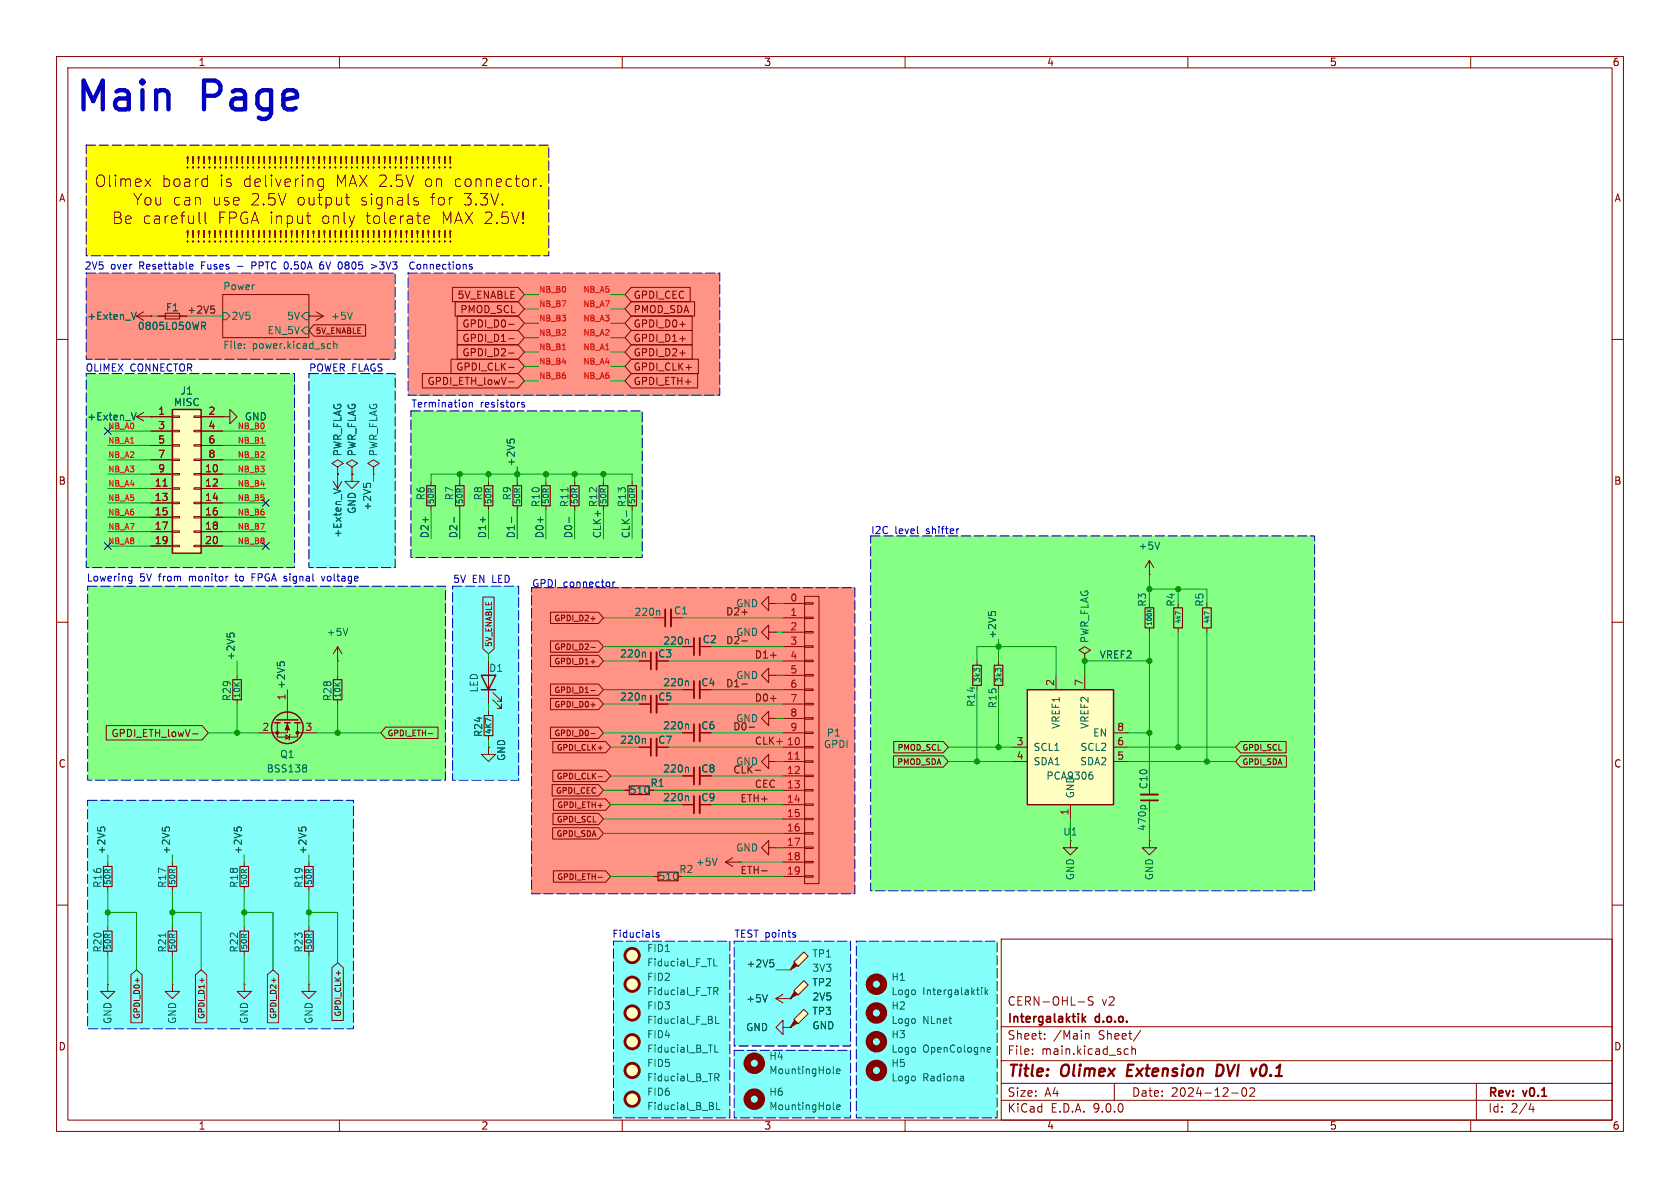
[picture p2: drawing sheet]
<svg xmlns="http://www.w3.org/2000/svg" width="297mm" height="210mm" viewBox="0 0 297 210" stroke-linecap="round" stroke-linejoin="round" font-family="sans-serif">
<defs><g id="words">
<g font-size="7.1" fill="#0000c2">
<text x="12.9" y="20.7">Main</text>
<text x="35.5" y="20.7">Page</text>
</g>
<g font-size="2.8" fill="#840000">
<text x="16.7" y="33.3">Olimex</text>
<text x="28.5" y="33.3">board</text>
<text x="32.7" y="30">!!!!!!!!!!!!!!!!!!!!!!!!!!!!!!!!!!!!!!!!!!!!!!!!!</text>
<text x="38.8" y="33.3">is</text>
<text x="43" y="33.3">delivering</text>
<text x="59.4" y="33.3">MAX 2.5V</text>
<text x="75.1" y="33.3">on</text>
<text x="80.4" y="33.3">connector.</text>
<text x="19.8" y="39.8">Be carefull</text>
<text x="23.5" y="36.6">You</text>
<text x="30.5" y="36.6">can</text>
<text x="37.5" y="36.6">use</text>
<text x="38.5" y="39.8">FPGA input</text>
<text x="44.3" y="36.6">2.5V</text>
<text x="52.5" y="36.6">output</text>
<text x="56.9" y="39.8">only</text>
<text x="63.8" y="36.6">signals</text>
<text x="64.7" y="39.8">tolerate</text>
<text x="76.2" y="36.6">for</text>
<text x="78.1" y="39.8">MAX 2.5V!</text>
<text x="82.1" y="36.6">3.3V.</text>
<text x="32.7" y="43.1">!!!!!!!!!!!!!!!!!!!!!!!!!!!!!!!!!!!!!!!!!!!!!!!!!</text>
<text x="178" y="190.9">Title:</text>
<text x="187.7" y="190.9">Olimex</text>
<text x="200.1" y="190.9">Extension</text>
<text x="216.7" y="190.9">DVI</text>
<text x="223.7" y="190.9">v0.1</text>
</g>
<g font-size="2.1" fill="#840000">
<text x="178" y="178">CERN-OHL-S</text>
<text x="194.7" y="178">v2</text>
<text x="178" y="184">Sheet:</text>
<text x="178" y="181.2">Intergalaktik</text>
<text x="186.2" y="184">/Main</text>
<text x="193.7" y="181.2">d.o.o.</text>
<text x="194.2" y="184">Sheet/</text>
<text x="178" y="186.7">File:</text>
<text x="184.1" y="186.7">main.kicad_sch</text>
<text x="178" y="196.9">KiCad</text>
<text x="178" y="194.1">Size:</text>
<text x="184.7" y="194.1">A4</text>
<text x="185.7" y="196.9">E.D.A.</text>
<text x="193.3" y="196.9">9.0.0</text>
<text x="200" y="194.1">Date:</text>
<text x="207" y="194.1">2024-12-02</text>
<text x="263" y="194.3">Rev:</text>
<text x="263" y="196.9">Id:</text>
<text x="267.1" y="196.9">2/4</text>
<text x="269.4" y="194.3">v0.1</text>
</g>
<g font-size="1.8" fill="#840000">
<text x="35" y="11.9">1</text>
<text x="85" y="11.9">2</text>
<text x="135" y="11.9">3</text>
<text x="185" y="11.9">4</text>
<text x="235" y="11.9">5</text>
<text x="285" y="11.9">6</text>
<text x="10.3" y="35.9">A</text>
<text x="285.3" y="35.9">A</text>
<text x="80.8" y="53">5V_ENABLE</text>
<text x="111.9" y="53">GPDI_CEC</text>
<text x="81.3" y="55.6">PMOD_SCL</text>
<text x="81.6" y="58.1">GPDI_D0-</text>
<text x="111.9" y="58.1">GPDI_D0+</text>
<text x="111.9" y="55.6">PMOD_SDA</text>
<text x="80.6" y="65.7">GPDI_CLK-</text>
<text x="81.6" y="60.6">GPDI_D1-</text>
<text x="81.6" y="63.2">GPDI_D2-</text>
<text x="111.9" y="60.6">GPDI_D1+</text>
<text x="111.9" y="63.2">GPDI_D2+</text>
<text x="111.9" y="65.7">GPDI_CLK+</text>
<text x="75.5" y="68.3">GPDI_ETH_lowV-</text>
<text x="111.9" y="68.3">GPDI_ETH+</text>
<text x="10.3" y="85.9">B</text>
<text x="285.3" y="85.9">B</text>
<text x="124.1" y="113.9">C2</text>
<text x="116.3" y="116.4">C3</text>
<text x="116.3" y="124.1">C5</text>
<text x="123.9" y="121.5">C4</text>
<text x="19.6" y="130.5">GPDI_ETH_lowV-</text>
<text x="116.3" y="131.7">C7</text>
<text x="123.9" y="129.1">C6</text>
<text x="10.3" y="135.9">C</text>
<text x="123.9" y="136.8">C8</text>
<text x="285.3" y="135.9">C</text>
<text x="114.9" y="139.3">R1</text>
<text x="123.9" y="141.8">C9</text>
<text x="10.3" y="185.9">D</text>
<text x="285.3" y="185.9">D</text>
<text x="35" y="199.9">1</text>
<text x="85" y="199.9">2</text>
<text x="135" y="199.9">3</text>
<text x="185" y="199.9">4</text>
<text x="235" y="199.9">5</text>
<text x="285" y="199.9">6</text>
</g>
<g font-size="1.8" fill="#0000c2">
<text x="14.9" y="47.9">2V5</text>
<text x="19.5" y="47.9">over</text>
<text x="24.7" y="47.9">Resettable</text>
<text x="35.9" y="47.9">Fuses</text>
<text x="42.4" y="47.9">-</text>
<text x="45.2" y="47.9">PPTC 0.50A</text>
<text x="57.6" y="47.9">6V</text>
<text x="61.1" y="47.9">0805</text>
<text x="67.1" y="47.9">&gt;3V3 Connections</text>
<text x="15" y="65.9">OLIMEX</text>
<text x="23" y="65.9">CONNECTOR</text>
<text x="54.6" y="65.9">POWER FLAGS</text>
<text x="72.6" y="72.1">Termination</text>
<text x="84.9" y="72.1">resistors</text>
<text x="153.9" y="94.5">I2C</text>
<text x="158.2" y="94.5">level</text>
<text x="163.8" y="94.5">shifter</text>
<text x="15.2" y="102.9">Lowering</text>
<text x="24.7" y="102.9">5V</text>
<text x="28.2" y="102.9">from</text>
<text x="33.7" y="102.9">monitor</text>
<text x="42.1" y="102.9">to</text>
<text x="45.2" y="102.9">FPGA signal</text>
<text x="58" y="102.9">voltage</text>
<text x="80" y="103.1">5V</text>
<text x="83.5" y="103.1">EN LED</text>
<text x="94" y="103.9">GPDI</text>
<text x="99.6" y="103.9">connector</text>
<text x="108.2" y="166">Fiducials</text>
<text x="129.7" y="166">TEST points</text>
</g>
<g font-size="1.8" fill="#006464">
<text x="39.4" y="51.4">Power</text>
<text x="15.3" y="56.7">+Exten_V</text>
<text x="24.3" y="58.5">0805L050WR</text>
<text x="29.2" y="55.2">F1</text>
<text x="40.8" y="56.7">2V5</text>
<text x="47.2" y="59.3">EN_5V</text>
<text x="50.6" y="56.7">5V</text>
<text x="58.4" y="56.7">+5V</text>
<text x="39.4" y="62">File:</text>
<text x="44.6" y="62">power.kicad_sch</text>
<text x="30.7" y="72">MISC</text>
<text x="31.8" y="70">J1</text>
<text x="15.3" y="74.5">+Exten_V</text>
<text x="43.2" y="74.5">GND</text>
<text x="60.6" y="80.8" transform="rotate(-90 60.6 80.8)">PWR_FLAG</text>
<text x="63.1" y="80.8" transform="rotate(-90 63.1 80.8)">PWR_FLAG</text>
<text x="66.9" y="80.8" transform="rotate(-90 66.9 80.8)">PWR_FLAG</text>
<text x="75.3" y="88.5" transform="rotate(-90 75.3 88.5)">R6</text>
<text x="80.4" y="88.5" transform="rotate(-90 80.4 88.5)">R7</text>
<text x="85.4" y="88.5" transform="rotate(-90 85.4 88.5)">R8</text>
<text x="90.5" y="88.5" transform="rotate(-90 90.5 88.5)">R9</text>
<text x="95.6" y="89.8" transform="rotate(-90 95.6 89.8)">R10</text>
<text x="100.7" y="89.8" transform="rotate(-90 100.7 89.8)">R11</text>
<text x="105.8" y="89.8" transform="rotate(-90 105.8 89.8)">R12</text>
<text x="110.8" y="89.8" transform="rotate(-90 110.8 89.8)">R13</text>
<text x="60.6" y="95.2" transform="rotate(-90 60.6 95.2)">+Exten_V</text>
<text x="63.1" y="90.9" transform="rotate(-90 63.1 90.9)">GND</text>
<text x="201.2" y="97.4">+5V</text>
<text x="130" y="107.5">GND</text>
<text x="202.8" y="107.3" transform="rotate(-90 202.8 107.3)">R3</text>
<text x="207.9" y="107.3" transform="rotate(-90 207.9 107.3)">R4</text>
<text x="213" y="107.3" transform="rotate(-90 213 107.3)">R5</text>
<text x="57.7" y="112.6">+5V</text>
<text x="112.1" y="109.1">220n</text>
<text x="119.1" y="108.8">C1</text>
<text x="130" y="112.6">GND</text>
<text x="192.6" y="113.8" transform="rotate(-90 192.6 113.8)">PWR_FLAG</text>
<text x="86.4" y="119">D1</text>
<text x="109.5" y="116.4">220n</text>
<text x="117.1" y="114.1">220n</text>
<text x="41" y="124" transform="rotate(-90 41 124)">R29</text>
<text x="58.8" y="124" transform="rotate(-90 58.8 124)">R28</text>
<text x="84.7" y="122.5" transform="rotate(-90 84.7 122.5)">LED</text>
<text x="109.5" y="124.1">220n</text>
<text x="117.1" y="121.5">220n</text>
<text x="130" y="120.2">GND</text>
<text x="172.6" y="125.1" transform="rotate(-90 172.6 125.1)">R14</text>
<text x="176.4" y="125.3" transform="rotate(-90 176.4 125.3)">R15</text>
<text x="85.4" y="130.4" transform="rotate(-90 85.4 130.4)">R24</text>
<text x="109.5" y="131.7">220n</text>
<text x="117.1" y="129.1">220n</text>
<text x="130" y="127.9">GND</text>
<text x="146.1" y="130.4">P1</text>
<text x="187.6" y="128.9" transform="rotate(-90 187.6 128.9)">VREF1</text>
<text x="192.6" y="128.9" transform="rotate(-90 192.6 128.9)">VREF2</text>
<text x="193.2" y="130.4">EN</text>
<text x="47" y="136.8">BSS138</text>
<text x="49.4" y="134.2">Q1</text>
<text x="89.5" y="134.6" transform="rotate(-90 89.5 134.6)">GND</text>
<text x="117.1" y="136.8">220n</text>
<text x="145.6" y="132.4">GPDI</text>
<text x="182.6" y="132.9">SCL1</text>
<text x="182.6" y="135.5">SDA1</text>
<text x="190.9" y="135.5">SDA2</text>
<text x="190.9" y="132.9">SCL2</text>
<text x="111.2" y="140.6">510</text>
<text x="117.1" y="141.8">220n</text>
<text x="184.9" y="138">PCA9306</text>
<text x="190.1" y="141.2" transform="rotate(-90 190.1 141.2)">GND</text>
<text x="203" y="139.6" transform="rotate(-90 203 139.6)">C10</text>
<text x="187.9" y="147.9">U1</text>
<text x="202.8" y="147" transform="rotate(-90 202.8 147)">470p</text>
<text x="116.3" y="155.8">510</text>
<text x="120" y="154.5">R2</text>
<text x="122.9" y="153.3">+5V</text>
<text x="130" y="150.7">GND</text>
<text x="190.1" y="155.7" transform="rotate(-90 190.1 155.7)">GND</text>
<text x="204.1" y="155.7" transform="rotate(-90 204.1 155.7)">GND</text>
<text x="18.1" y="157.1" transform="rotate(-90 18.1 157.1)">R16</text>
<text x="29.6" y="157.1" transform="rotate(-90 29.6 157.1)">R17</text>
<text x="42.3" y="157.1" transform="rotate(-90 42.3 157.1)">R18</text>
<text x="53.7" y="157.1" transform="rotate(-90 53.7 157.1)">R19</text>
<text x="18.1" y="168.5" transform="rotate(-90 18.1 168.5)">R20</text>
<text x="29.6" y="168.5" transform="rotate(-90 29.6 168.5)">R21</text>
<text x="42.3" y="168.5" transform="rotate(-90 42.3 168.5)">R22</text>
<text x="53.7" y="168.5" transform="rotate(-90 53.7 168.5)">R23</text>
<text x="114.3" y="173.6">FID2</text>
<text x="114.3" y="168.5">FID1</text>
<text x="114.3" y="171">Fiducial_F_TL</text>
<text x="143.5" y="169.5">TP1</text>
<text x="143.5" y="172">3V3</text>
<text x="157.5" y="173.6">H1</text>
<text x="114.3" y="178.7">FID3</text>
<text x="114.3" y="176.1">Fiducial_F_TR</text>
<text x="131.8" y="177.4">+5V</text>
<text x="143.5" y="174.5">TP2</text>
<text x="143.5" y="179.6">TP3</text>
<text x="143.5" y="177.1">2V5</text>
<text x="157.5" y="176.1">Logo</text>
<text x="157.5" y="178.7">H2</text>
<text x="163.1" y="176.1">Intergalaktik</text>
<text x="19.9" y="181.1" transform="rotate(-90 19.9 181.1)">GND</text>
<text x="31.3" y="181.1" transform="rotate(-90 31.3 181.1)">GND</text>
<text x="44" y="181.1" transform="rotate(-90 44 181.1)">GND</text>
<text x="55.5" y="181.1" transform="rotate(-90 55.5 181.1)">GND</text>
<text x="114.3" y="181.2">Fiducial_F_BL</text>
<text x="114.3" y="183.7">FID4</text>
<text x="131.8" y="182.5">GND</text>
<text x="143.5" y="182.2">GND</text>
<text x="157.5" y="181.2">Logo</text>
<text x="157.5" y="183.7">H3</text>
<text x="163.1" y="181.2">NLnet</text>
<text x="114.3" y="188.8">FID5</text>
<text x="114.3" y="186.3">Fiducial_B_TL</text>
<text x="114.3" y="191.4">Fiducial_B_TR</text>
<text x="135.9" y="187.6">H4</text>
<text x="135.9" y="190.1">MountingHole</text>
<text x="157.5" y="191.4">Logo</text>
<text x="157.5" y="188.8">H5</text>
<text x="157.5" y="186.3">Logo</text>
<text x="163.1" y="191.4">Radiona</text>
<text x="163.1" y="186.3">OpenCologne</text>
<text x="114.3" y="193.9">FID6</text>
<text x="114.3" y="196.4">Fiducial_B_BL</text>
<text x="135.9" y="193.9">H6</text>
<text x="135.9" y="196.4">MountingHole</text>
</g>
<g font-size="1.8" fill="#0f0f0f">
<text x="33" y="55.5">+2V5</text>
<text x="91.1" y="82.6" transform="rotate(-90 91.1 82.6)">+2V5</text>
<text x="65.7" y="90.4" transform="rotate(-90 65.7 90.4)">+2V5</text>
<text x="75.9" y="95.3" transform="rotate(-90 75.9 95.3)">D2+</text>
<text x="80.9" y="95.3" transform="rotate(-90 80.9 95.3)">D2-</text>
<text x="86" y="95.3" transform="rotate(-90 86 95.3)">D1+</text>
<text x="91.1" y="95.3" transform="rotate(-90 91.1 95.3)">D1-</text>
<text x="96.2" y="95.3" transform="rotate(-90 96.2 95.3)">D0+</text>
<text x="101.3" y="95.3" transform="rotate(-90 101.3 95.3)">D0-</text>
<text x="106.3" y="95.3" transform="rotate(-90 106.3 95.3)">CLK+</text>
<text x="111.4" y="95.3" transform="rotate(-90 111.4 95.3)">CLK-</text>
<text x="128.3" y="114">D2-</text>
<text x="128.3" y="108.9">D2+</text>
<text x="176.2" y="113" transform="rotate(-90 176.2 113)">+2V5</text>
<text x="41.6" y="116.8" transform="rotate(-90 41.6 116.8)">+2V5</text>
<text x="133.3" y="116.5">D1+</text>
<text x="194.3" y="116.5">VREF2</text>
<text x="50.5" y="123.9" transform="rotate(-90 50.5 123.9)">1 +2V5</text>
<text x="128.3" y="121.6">D1-</text>
<text x="133.3" y="124.1">D0+</text>
<text x="129.5" y="129.2">D0-</text>
<text x="133.3" y="131.7">CLK+ 10</text>
<text x="129.5" y="136.8">CLK-</text>
<text x="130" y="135.5">GND</text>
<text x="130.8" y="141.9">ETH+</text>
<text x="133.3" y="139.4">CEC</text>
<text x="18.7" y="151.1" transform="rotate(-90 18.7 151.1)">+2V5</text>
<text x="30.1" y="151.1" transform="rotate(-90 30.1 151.1)">+2V5</text>
<text x="42.8" y="151.1" transform="rotate(-90 42.8 151.1)">+2V5</text>
<text x="54.3" y="151.1" transform="rotate(-90 54.3 151.1)">+2V5</text>
<text x="130.8" y="154.6">ETH-</text>
<text x="131.9" y="171.1">+2V5</text>
</g>
<g font-size="1.8" fill="#a90000">
<text x="27.9" y="73.4">1</text>
<text x="27.9" y="75.9">3</text>
<text x="36.8" y="73.4">2</text>
<text x="36.8" y="75.9">4</text>
<text x="27.9" y="78.5">5</text>
<text x="27.9" y="81">7</text>
<text x="27.9" y="83.6">9</text>
<text x="36.2" y="83.6">10</text>
<text x="36.8" y="78.5">6</text>
<text x="36.8" y="81">8</text>
<text x="27.3" y="86.1">11</text>
<text x="27.3" y="88.6">13</text>
<text x="36.2" y="86.1">12</text>
<text x="36.2" y="88.6">14</text>
<text x="27.3" y="91.2">15</text>
<text x="27.3" y="93.7">17</text>
<text x="36.2" y="91.2">16</text>
<text x="36.2" y="93.7">18</text>
<text x="27.3" y="96.3">19</text>
<text x="36.2" y="96.3">20</text>
<text x="139.6" y="106.4">0</text>
<text x="139.6" y="109">1</text>
<text x="139.6" y="111.5">2</text>
<text x="139.6" y="114">3</text>
<text x="139.6" y="116.6">4</text>
<text x="139.6" y="119.1">5</text>
<text x="139.6" y="121.7">6</text>
<text x="139.6" y="124.2">7</text>
<text x="186.4" y="121.4" transform="rotate(-90 186.4 121.4)">2</text>
<text x="191.5" y="121.4" transform="rotate(-90 191.5 121.4)">7</text>
<text x="46.3" y="129.3">2</text>
<text x="53.9" y="129.3">3</text>
<text x="139.6" y="126.7">8</text>
<text x="139.6" y="129.3">9</text>
<text x="179.6" y="131.8">3</text>
<text x="197.4" y="129.3">8</text>
<text x="197.4" y="131.8">6</text>
<text x="139" y="134.4">11</text>
<text x="139" y="136.9">12</text>
<text x="179.6" y="134.4">4</text>
<text x="197.4" y="134.4">5</text>
<text x="139" y="139.4">13</text>
<text x="139" y="142">14</text>
<text x="139" y="144.5">15</text>
<text x="139" y="147.1">16</text>
<text x="139" y="149.6">17</text>
<text x="189" y="144.2" transform="rotate(-90 189 144.2)">1</text>
<text x="139" y="152.1">18</text>
<text x="139" y="154.7">19</text>
</g>
<g font-size="1.4" fill="#ff0600">
<text x="95.2" y="51.8">NB_B0</text>
<text x="103" y="51.8">NB_A5</text>
<text x="95.2" y="54.3">NB_B7</text>
<text x="95.2" y="56.9">NB_B3</text>
<text x="95.2" y="59.4">NB_B2</text>
<text x="103" y="59.4">NB_A2</text>
<text x="103" y="54.3">NB_A7</text>
<text x="103" y="56.9">NB_A3</text>
<text x="95.2" y="64.5">NB_B4</text>
<text x="95.2" y="62">NB_B1</text>
<text x="103" y="64.5">NB_A4</text>
<text x="103" y="62">NB_A1</text>
<text x="95.2" y="67">NB_B6</text>
<text x="103" y="67">NB_A6</text>
<text x="19" y="75.9">NB_A0</text>
<text x="41.9" y="75.9">NB_B0</text>
<text x="19" y="78.5">NB_A1</text>
<text x="19" y="81">NB_A2</text>
<text x="19" y="83.5">NB_A3</text>
<text x="41.9" y="83.5">NB_B3</text>
<text x="41.9" y="81">NB_B2</text>
<text x="41.9" y="78.5">NB_B1</text>
<text x="19" y="88.6">NB_A5</text>
<text x="19" y="86.1">NB_A4</text>
<text x="41.9" y="88.6">NB_B5</text>
<text x="41.9" y="86.1">NB_B4</text>
<text x="19" y="93.7">NB_A7</text>
<text x="19" y="91.2">NB_A6</text>
<text x="41.9" y="91.2">NB_B6</text>
<text x="41.9" y="93.7">NB_B7</text>
<text x="19" y="96.2">NB_A8</text>
<text x="41.9" y="96.2">NB_B8</text>
</g>
<g font-size="1.4" fill="#840000">
<text x="55.7" y="59.2">5V_ENABLE</text>
<text x="97.9" y="110">GPDI_D2+</text>
<text x="87.2" y="114.4" transform="rotate(-90 87.2 114.4)">5V_ENABLE</text>
<text x="97.9" y="115.1">GPDI_D2-</text>
<text x="97.9" y="117.6">GPDI_D1+</text>
<text x="97.9" y="125.3">GPDI_D0+</text>
<text x="97.9" y="122.7">GPDI_D1-</text>
<text x="68.4" y="130.3">GPDI_ETH-</text>
<text x="97.9" y="130.3">GPDI_D0-</text>
<text x="98.3" y="138">GPDI_CLK-</text>
<text x="98.3" y="132.9">GPDI_CLK+</text>
<text x="158.5" y="135.4">PMOD_SDA</text>
<text x="158.5" y="132.9">PMOD_SCL</text>
<text x="219.6" y="135.4">GPDI_SDA</text>
<text x="219.6" y="132.9">GPDI_SCL</text>
<text x="98.2" y="140.5">GPDI_CEC</text>
<text x="98.4" y="143">GPDI_ETH+</text>
<text x="98.3" y="148.1">GPDI_SDA</text>
<text x="98.3" y="145.6">GPDI_SCL</text>
<text x="98.4" y="155.7">GPDI_ETH-</text>
<text x="60.5" y="179.8" transform="rotate(-90 60.5 179.8)">GPDI_CLK+</text>
<text x="24.9" y="180.3" transform="rotate(-90 24.9 180.3)">GPDI_D0+</text>
<text x="36.4" y="180.3" transform="rotate(-90 36.4 180.3)">GPDI_D1+</text>
<text x="49.1" y="180.3" transform="rotate(-90 49.1 180.3)">GPDI_D2+</text>
</g>
<g font-size="1.4" fill="#006464">
<text x="76.9" y="89.2" transform="rotate(-90 76.9 89.2)">50R</text>
<text x="82" y="89.2" transform="rotate(-90 82 89.2)">50R</text>
<text x="87.1" y="89.2" transform="rotate(-90 87.1 89.2)">50R</text>
<text x="92.2" y="89.2" transform="rotate(-90 92.2 89.2)">50R</text>
<text x="97.2" y="89.2" transform="rotate(-90 97.2 89.2)">50R</text>
<text x="102.3" y="89.2" transform="rotate(-90 102.3 89.2)">50R</text>
<text x="107.4" y="89.2" transform="rotate(-90 107.4 89.2)">50R</text>
<text x="112.5" y="89.2" transform="rotate(-90 112.5 89.2)">50R</text>
<text x="42.6" y="123.5" transform="rotate(-90 42.6 123.5)">10K</text>
<text x="60.4" y="123.5" transform="rotate(-90 60.4 123.5)">10K</text>
<text x="173.4" y="120.8" transform="rotate(-90 173.4 120.8)">3k3</text>
<text x="177.3" y="120.8" transform="rotate(-90 177.3 120.8)">3k3</text>
<text x="87.1" y="129.9" transform="rotate(-90 87.1 129.9)">4K7</text>
<text x="19.8" y="156.5" transform="rotate(-90 19.8 156.5)">50R</text>
<text x="31.2" y="156.5" transform="rotate(-90 31.2 156.5)">50R</text>
<text x="43.9" y="156.5" transform="rotate(-90 43.9 156.5)">50R</text>
<text x="55.3" y="156.5" transform="rotate(-90 55.3 156.5)">50R</text>
<text x="19.8" y="168" transform="rotate(-90 19.8 168)">50R</text>
<text x="31.2" y="168" transform="rotate(-90 31.2 168)">50R</text>
<text x="43.9" y="168" transform="rotate(-90 43.9 168)">50R</text>
<text x="55.3" y="168" transform="rotate(-90 55.3 168)">50R</text>
</g>
<g font-size="1.1" fill="#006464">
<text x="203.8" y="110.7" transform="rotate(-90 203.8 110.7)">100K</text>
<text x="208.9" y="110.3" transform="rotate(-90 208.9 110.3)">4k7</text>
<text x="214" y="110.3" transform="rotate(-90 214 110.3)">4k7</text>
</g>
</g></defs>
<g fill="none" stroke="#840000" stroke-width=".18">
<path d="M10 10h277v190h-277zM12 12h273v186h-273zM60 10v2M110 10v2M160 10v2M210 10v2M260 10v2M39.4 52.1h15.2v7.6h-15.2zM10 60h2M285 60h2M10 110h2M285 110h2"/>
<path d="M10 160h2M177 166h108v32h-108zM190.6 177.1h1.1M193.2 176.3l-.5-.1-.2 .1v.5l.6 .3 .1 .3-.2 .3-.6-.1M285 160h2M60 198v2M110 198v2M160 198v2M177 194.5h108M177 191.5h108M177 187.5h108M177 181.5h108"/>
<path d="M182.5 186.3v.1M182.5 185.5v.1M184.7 183.6v.1M184.7 182.8v.1M191.9 182.8l.2-.1 .4 .1v.9M197 191.5v3M199 185.4l.5 .1M199.5 186.3l-.5 .1M200.1 185.5l.2-.1 .4 .1v.9M200.1 184.9v1.5M201.7 182.1l-1.3 2M210 198v2"/>
<path d="M217.7 193.2h1.2M219.7 192.4l.2-.1a.81 .81 0 0 1 .6 .6 .81 .81 0 0 1-.3 .8l-.2 .1a.81 .81 0 0 1-.3-1.4zM221 192.4l.5-.1 .2 .1 .1 .3-.9 1.1h.9M260 198v2M261 191.5v6.5M270.7 195l-.4 1.1h.9M271 195.6v1"/>
</g>
<path d="M199.5 188.2l-.3 2h1M216 188.3l-.7-.1-.3 2h.5l.5-.3M223.2 188.3a1.3 1.3 0 0 0-.1 1.9" fill="none" stroke="#840000" stroke-width=".4"/>
<path d="M191.3 179.2v1.5M191.9 179.7l-.6 .6M191.5 180.1l.4 .6" fill="none" stroke="#840000" stroke-width=".3"/>
<path d="M151.4 166.4h24.9v31.2h-24.9z" fill="#85fffb"/>
<path d="M15.5 103.6h63.2v34.3h-63.2z" fill="#86ff85"/>
<path d="M15.2 25.7h81.8v19.5h-81.8z" fill="#ff0"/>
<path d="M72.6 72.6h40.9v26h-40.9z" fill="#86ff85"/>
<g fill="#85fffb">
<path d="M15.5 141.5h47v40.4h-47z"/>
<path d="M54.6 66h15.2v34.3h-15.2z"/>
<path d="M129.8 185.7h20.6v11.9h-20.6z"/>
<path d="M129.8 166.4h20.6v18.5h-20.6z"/>
</g>
<g fill="#ff9385">
<path d="M72.1 48.3h55.2v21.6h-55.2z"/>
<path d="M15.2 48.3h54.6v15.2h-54.6z"/>
<path d="M94 103.9h57.1v54.1h-57.1z"/>
</g>
<path d="M153.9 94.7h78.5v62.8h-78.5z" fill="#86ff85"/>
<path d="M80 103.6h11.7v34.3h-11.7z" fill="#85fffb"/>
<path d="M15.2 66h36.9v34.3h-36.9z" fill="#86ff85"/>
<path d="M108.5 166.4h20.5v31.2h-20.5z" fill="#85fffb"/>
<g fill="none" stroke="#840000" stroke-width=".18">
<path d="M39.4 52.1h15.2v7.6h-15.2zM62.2 82.6l1-.7-1-.6-1 .6 1 .7v1.2M62.2 83.8h.1M59.7 116.8h.1M59.7 114.3l-.8 1.3M59.7 114.3l.8 1.3M59.7 114.3v2.5M86.4 116.8v7.7M135.9 111.8v-1.3l-1.3 1.3 1.3 1.2v-1.2h1.3M135.9 119.4v-1.3l-1.3 1.3 1.3 1.3v-1.3h1.3M135.9 106.7v-1.3l-1.3 1.3 1.3 1.3v-1.3h1.3M137.2 111.8h.1"/>
<path d="M137.2 119.4h.1M137.2 106.7h.1M138.4 106.7h3.8M138.4 109.2h3.8M138.4 111.8h3.8M138.4 114.3h3.8M138.4 116.8h3.8M138.4 119.4h3.8M142.2 106.6h1.6v.2h-1.6zM142.2 109.1h1.6v.2h-1.6zM142.2 111.6h1.6v.3h-1.6zM142.2 114.2h1.6v.2h-1.6z"/>
<path d="M142.2 116.7h1.6v.3h-1.6zM142.2 119.3h1.6v.2h-1.6zM142.2 105.4h2.6v50.8h-2.6zM49 127.8v2.5h3.6v-2.5M50.5 129.9l.7 .4-.7 .4zM50.8 127.8v1.7h-5.1M50.8 121.9v5.4M51.3 129.8l-.1 .1v.8l-.1 .1M52.6 129.5h3.3M87.1 123.7l1.5 1.5v-.7v.7h-.7M87.1 122.4l1.5 1.6v-.8v.8h-.7M120.6 121.9h2.1"/>
<path d="M120.6 137.2h2.1M135.9 127v-1.3l-1.3 1.3 1.3 1.3v-1.3h1.3M137.2 127h.1M138.4 121.9h3.8M138.4 124.5h3.8M138.4 127h3.8M138.4 129.5h3.8M138.4 132.1h3.8M138.4 134.6h3.8M138.4 137.2h3.8M138.4 139.7h3.8M142.2 121.8h1.6v.2h-1.6z"/>
<path d="M142.2 124.3h1.6v.3h-1.6zM142.2 126.9h1.6v.2h-1.6zM142.2 129.4h1.6v.3h-1.6zM142.2 132h1.6v.2h-1.6zM142.2 134.5h1.6v.2h-1.6zM142.2 137h1.6v.3h-1.6zM142.2 139.6h1.6v.2h-1.6zM30.5 152.4v.8M30.5 156.7v.8M138.4 142.2h3.8M138.4 144.8h3.8M138.4 147.3h3.8"/>
<path d="M138.4 149.9h3.8M138.4 152.4h3.8M138.4 154.9h3.8M142.2 142.1h1.6v.3h-1.6zM142.2 144.7h1.6v.2h-1.6zM142.2 147.2h1.6v.2h-1.6zM142.2 149.7h1.6v.3h-1.6zM142.2 152.3h1.6v.2h-1.6zM142.2 154.8h1.6v.3h-1.6zM189.2 148.6v1.3h1.3l-1.3 1.2-1.2-1.2h1.2M189.2 148.6h.1"/>
</g>
<g fill="none" stroke="#006464" stroke-width=".18">
<path d="M39.4 55.2h.6l.6 .7-.6 .6h-.6zM54 55.2h.6v1.3h-.6l-.7-.6zM54 57.8h.6v1.3h-.6l-.7-.7zM43.2 61.5v.1M43.2 60.8v.1M58.1 60.8h.4M58.5 61.5l-.4 .1M59 60.9l.2-.1h.3v.8M59 60.3v1.3M61.5 111.1l-.4 1.2M54 135.2l.2 .2-.2 .3 .2 .3v.2l-.2 .3M121.5 135.6l.2 .2v.7"/>
<path d="M121.5 120.4l.2 .2v.6M126.2 174.6h.5l.2 .2-.1 .4h-.6M126.2 169.5v1.3h.6M126.5 179.6v1.3h.6M126.5 175.2l.4 .6M173.6 174.6v.1M173.6 175v.8M174.2 174.6v1.2M174.3 175.4l.3 .4M174.6 175l-.4 .5M126.4 189.8h.5l.2 .3-.1 .3-.6 .1M126.4 184.7v1.3h.6"/>
<path d="M126.7 194.9v1.3h.6M126.7 190.5l.4 .6M170.3 190.3l.1 .8M170.4 191l-.2 .1M170.4 190.5l-.2 .1M174.6 185.9h.5M174.6 185.2h.3l.2 .3-.6 .1"/>
</g>
<path d="M140.6 134.2h.7" fill="none" stroke="#a90000" stroke-width=".18"/>
<g fill="#ffffc2" stroke="#ffffc2" stroke-width=".18">
<circle cx="111.8" cy="179.1" r="1.27"/>
<circle cx="111.8" cy="174" r="1.27"/>
<circle cx="111.8" cy="194.3" r="1.27"/>
<circle cx="111.8" cy="189.2" r="1.27"/>
<circle cx="111.8" cy="168.9" r="1.27"/>
<circle cx="111.8" cy="184.1" r="1.27"/>
</g>
<g fill="none" stroke="#840000" stroke-width=".51">
<circle cx="111.8" cy="168.9" r="1.27"/>
<circle cx="111.8" cy="179.1" r="1.27"/>
<circle cx="111.8" cy="174" r="1.27"/>
<circle cx="111.8" cy="189.2" r="1.27"/>
<circle cx="111.8" cy="194.3" r="1.27"/>
<circle cx="111.8" cy="184.1" r="1.27"/>
</g>
<g fill="none" stroke="#840000" stroke-width="1.3">
<circle cx="154.9" cy="174" r="1.27"/>
<circle cx="154.9" cy="179.1" r="1.27"/>
<circle cx="154.9" cy="189.2" r="1.27"/>
<circle cx="154.9" cy="184.1" r="1.27"/>
</g>
<path d="M122.7 120.4v3M122.7 135.6v3.1" fill="none" stroke="#840000" stroke-width=".3"/>
<path d="M123.7 120.4v3M123.7 135.6v3.1" fill="none" stroke="#840000" stroke-width=".33"/>
<path d="M29.7 153.2h1.5v3.5h-1.5z" fill="none" stroke="#840000" stroke-width=".2"/>
<g fill="none" stroke="#840000" stroke-width=".25">
<path d="M85.1 119.4h2.5l-1.2 2.5zM48.5 127.8h1M48.9 127.3h3.8M50.3 127.8h1M52.1 127.8h1M85.1 121.9h2.5"/>
<circle cx="50.8" cy="128.7" r="2.79"/>
</g>
<g fill="#840000" stroke="#840000" stroke-width=".18">
<path d="M50.8 128l.4 1h-.8z"/>
<circle cx="52.6" cy="129.5" r=".25"/>
<circle cx="49" cy="129.5" r=".25"/>
</g>
<path d="M181.6 121.9h15.2v20.3h-15.2z" fill="#ffffc2"/>
<path d="M181.6 121.9h15.2v20.3h-15.2z" fill="none" stroke="#840000" stroke-width=".25"/>
<path d="M186.7 119.4v2.5M191.8 115.6l1-.7-1-.6-1 .6 1 .7v1.2M191.8 116.8h.1M191.8 119.4v2.5M120.6 129.5h2.1M179.1 132.1h2.5M179.1 134.6h2.5M196.8 132.1h2.6M196.8 134.6h2.6M196.8 129.5h2.6M189.2 142.2v2.6" fill="none" stroke="#840000" stroke-width=".18"/>
<path d="M121.5 128l.2 .2v.6M192.9 136.5h.2M193 137l.2 .2v.3l-.2 .2" fill="none" stroke="#006464" stroke-width=".18"/>
<path d="M122.7 128v3.1" fill="none" stroke="#840000" stroke-width=".3"/>
<path d="M123.7 128v3.1" fill="none" stroke="#840000" stroke-width=".33"/>
<path d="M140.3 170.1l1.8-1.8 .8 .7-1.8 1.8z" fill="#ffffc2"/>
<path d="M140.5 170.2l.5 .5-1.3 .8z" fill="#840000" stroke="#840000" stroke-width=".18"/>
<path d="M139.7 171.5h.1M140.3 170.1l1.8-1.8 .8 .7-1.8 1.8z" fill="none" stroke="#840000" stroke-width=".18"/>
<path d="M140.3 175.1l1.8-1.7 .8 .7-1.8 1.8z" fill="#ffffc2"/>
<path d="M140.5 175.3l.5 .5-1.3 .7z" fill="#840000" stroke="#840000" stroke-width=".18"/>
<g fill="none" stroke="#840000" stroke-width=".18">
<path d="M115.6 109.2h2M120.6 114.3h2.1M172.7 116.8v.8M213.4 111v.8M110.5 139.7h.8M113 132.1h2.1M172.7 121.2v.7M135.9 149.9v-1.3l-1.3 1.3 1.3 1.2v-1.2h1.3M137.2 149.9h.1M19 163.8v.8M19 168.1v.8M137.2 176.5l1.2 .8"/>
<path d="M137.2 176.5h2.5M138.4 175.8l-1.2 .7M139.7 176.5h.1M140.3 175.1l1.8-1.7 .8 .7-1.8 1.8zM138.4 181.6v-1.3l-1.2 1.3 1.2 1.3v-1.3h1.3M139.7 181.6h.1"/>
</g>
<path d="M172 117.6h1.5v3.6h-1.5zM212.6 107.4h1.5v3.6h-1.5zM111.3 138.9h3.5v1.6h-3.5zM18.3 164.6h1.5v3.5h-1.5z" fill="none" stroke="#840000" stroke-width=".2"/>
<path d="M117.6 107.7v3M122.7 112.8v3M115.1 130.6v3" fill="none" stroke="#840000" stroke-width=".3"/>
<path d="M118.6 107.7v3M123.7 112.8v3M116.1 130.6v3" fill="none" stroke="#840000" stroke-width=".33"/>
<path d="M116.5 107.9l.1 .2v.7M121.5 113l.2 .2v.7M213.7 108.5l-.8-.4v.6M113.9 130.5l.2 .2v.7M135.7 175.8l-.5 1.3" fill="none" stroke="#006464" stroke-width=".18"/>
<path d="M140.3 180.2l1.8-1.8 .8 .8-1.8 1.8z" fill="#ffffc2"/>
<path d="M140.5 180.3l.5 .5-1.3 .8z" fill="#840000" stroke="#840000" stroke-width=".18"/>
<g fill="none" stroke="#840000" stroke-width=".18">
<path d="M24.1 73.7l1.3 .7M24.1 73.7h2.6M25.4 72.9l-1.3 .8M26.7 73.7h.1M58.9 85.1l.8 1.3M59.7 83.8h.1M59.7 82.6l1-.7-1-.6-1 .6 1 .7v1.2M59.7 83.8v2.6M60.5 85.1l-.8 1.3M62.2 83.8v1.3h1.3l-1.3 1.3-1.2-1.3h1.2M62.2 83.8h.1M66 82.6l1.1-.7-1.1-.6-1 .6 1 .7v1.2"/>
<path d="M66 83.8h.1M41.9 119.4v.7M59.7 119.4v.7M113 116.8h2.1M176.5 116.8v.8M203.2 111v.8M208.3 111v.8M41.9 123.7v.8M59.7 123.7v.8M113 124.5h2.1M135.9 134.6v-1.2l-1.3 1.2 1.3 1.3v-1.3h1.3M137.2 134.6h.1"/>
<path d="M176.5 121.2v.7M139.7 181.6h.1M140.3 180.2l1.8-1.8 .8 .8-1.8 1.8z"/>
</g>
<g fill="none" stroke="#840000" stroke-width="1.3">
<circle cx="133.3" cy="188" r="1.27"/>
<circle cx="133.3" cy="194.3" r="1.27"/>
</g>
<path d="M23.2 73l.5 1.2 .4-1.2M59 86.4l1.3 .4-1.3 .5M113.9 115.3l.2 .2v.6M202.8 107.7l.4 .4M203.6 107.7l-.5 .3M208.6 108.5l-.8-.4v.6M113.9 122.9l.2 .2v.7M147.3 196l.2 .2M147.3 189.6l.2 .2M147.9 195.7l.6-.1v-.2l-.4-.1-.2 .2 .1 .6h.5M147.9 189.4l.6-.1v-.3h-.4l-.2 .1 .1 .6h.5" fill="none" stroke="#006464" stroke-width=".18"/>
<path d="M175.8 117.6h1.5v3.6h-1.5zM202.4 107.4h1.6v3.6h-1.6zM207.5 107.4h1.5v3.6h-1.5zM41.1 120.1h1.6v3.6h-1.6zM58.9 120.1h1.6v3.6h-1.6z" fill="none" stroke="#840000" stroke-width=".2"/>
<path d="M115.1 115.3v3.1M115.1 122.9v3.1" fill="none" stroke="#840000" stroke-width=".3"/>
<path d="M116.1 115.3v3.1M116.1 122.9v3.1" fill="none" stroke="#840000" stroke-width=".33"/>
<path d="M30.5 72.4h5.1v25.4h-5.1z" fill="#ffffc2"/>
<path d="M30.5 72.4h5.1v25.4h-5.1z" fill="none" stroke="#840000" stroke-width=".25"/>
<g fill="none" stroke="#840000" stroke-width=".18">
<path d="M25.6 31.6l1.1 1.4M26.7 31.6l-1.1 1.4M35.2 37.5v1.7l.3 .3M36.3 37.5v1.7l.3 .3M36.5 31.6l.1 .1M36.6 30.9v2.1M36.6 32.9l-.1 .1M54.2 38.2h.7M54.5 39.4l.4 .1M57.2 31.6v1.7a.55 .55 0 0 1-.9 .3M57.2 31.7l-.6-.1-.4 .4v.6l.2 .3 .2 .1 .6-.1M61 34.9h.8"/>
<path d="M61.3 34.2v1.8l.1 .1 .4 .1M71.9 29.5l.1 .1-.1 .1M71.9 27.7l.1 .1-.1 1.1M72.8 29.5l.1 .1-.1 .1M72.8 29.5l-.1 .1 .1 .1M72.8 27.7v1.2M72.8 29.5v.2M72.8 27.7l-.1 .1 .1 1.1M72.8 27.7l.1 .1-.1 1.1M73.4 34.9l.5 .1M73.4 35.6l.5 .1 .1 .3-.3 .2h-.4M73.8 29.5l.1 .1-.1 .1"/>
<path d="M73.8 29.5l-.1 .1 .1 .1M73.8 27.7v1.2M73.8 29.5v.2M73.8 27.7l-.1 .1 .1 1.1M73.8 27.7l.1 .1-.1 1.1M74.8 29.5l.1 .1-.1 .1M74.8 29.5l-.1 .1 .1 .1M74.8 27.7v1.2M74.8 29.5v.2M74.8 27.7l-.1 .1 .1 1.1M74.8 27.7l.1 .1-.1 1.1M75 38.4l.3-.2h.3l.3 .2v.2l-.9 .2"/>
<path d="M75 39.2l.3 .3 .5-.1M75.7 29.5l.1 .1-.1 .1M75.7 29.5l-.1 .1 .1 .1M75.7 27.7v1.2M75.7 29.5v.2M75.7 27.7l-.1 .1 .1 1.1M75.7 27.7l.1 .1-.1 1.1M76.7 29.5l.1 .1-.1 .1M76.7 29.5l-.1 .1 .1 .1M76.7 27.7v1.2M76.7 29.5v.2M76.7 27.7l-.1 .1 .1 1.1"/>
<path d="M76.7 27.7l.1 .1-.1 1.1M77.7 29.5l.1 .1-.1 .1M77.7 29.5l-.1 .1 .1 .1M77.7 27.7v1.2M77.7 29.5v.2M77.7 27.7l-.1 .1 .1 1.1M77.7 27.7l.1 .1-.1 1.1M78.6 29.5l.1 .1-.1 .1M78.6 29.5l-.1 .1 .1 .1M78.6 27.7v1.2M78.6 29.5v.2M78.6 27.7l-.1 .1 .1 1.1"/>
<path d="M78.6 27.7l.1 .1-.1 1.1M79.6 29.5l.1 .1-.1 .1M79.6 29.5l-.1 .1 .1 .1M79.6 27.7v1.2M79.6 29.5v.2M79.6 27.7l-.1 .1 .1 1.1M79.6 27.7l.1 .1-.1 1.1M94.9 31.6a.52 .52 0 0 0-.6 .4M95.6 32.8l.1 .1-.1 .1M95.6 32.8l-.1 .1 .1 .1M95.6 32.8v.2M24.1 55.9h2.6"/>
<path d="M24.1 55.9l1.3 .7M25.4 55.1l-1.3 .8M26.7 55.9h.1M27.9 55.9h5.1M29.2 55.4h2.5v1h-2.5zM54.6 55.9h.1M54.6 55.9h2.5M55.5 57.4h9.1v2h-9.1l-.9-1zM55.9 55.1l1.2 .8M57.1 55.9l-1.2 .7M71.9 42.6l.1 .1-.1 .1M72 40.8l-.1 1.2"/>
<path d="M72.7 40.8l.1 1.2M72.8 40.8v1.2M72.8 42.6v.2M72.8 42.6l.1 .1-.1 .1M72.8 42.6l-.1 .1 .1 .1M72.9 40.8l-.1 1.2M73.7 40.8l.1 1.2M73.8 40.8v1.2M73.8 42.6v.2M73.8 42.6l.1 .1-.1 .1M73.8 42.6l-.1 .1 .1 .1M73.9 40.8l-.1 1.2"/>
<path d="M74.7 40.8l.1 1.2M74.8 40.8v1.2M74.8 42.6v.2M74.8 42.6l.1 .1-.1 .1M74.8 42.6l-.1 .1 .1 .1M74.9 40.8l-.1 1.2M75.7 40.8v1.2M75.7 42.6v.2M75.7 42.6l.1 .1-.1 .1M75.7 42.6l-.1 .1 .1 .1M75.7 40.8h-.1l.1 1.2M75.7 40.8h.1l-.1 1.2"/>
<path d="M76.7 40.8v1.2M76.7 42.6v.2M76.7 42.6l.1 .1-.1 .1M76.7 42.6l-.1 .1 .1 .1M76.7 40.8h-.1l.1 1.2M76.7 40.8h.1l-.1 1.2M77.6 40.8l.1 1.2M77.7 40.8v1.2M77.7 42.6v.2M77.7 42.6l.1 .1-.1 .1M77.7 42.6l-.1 .1 .1 .1M77.8 40.8l-.1 1.2"/>
<path d="M78.5 40.8l.1 1.2M78.6 40.8v1.2M78.6 42.6v.2M78.6 42.6l.1 .1-.1 .1M78.6 42.6l-.1 .1 .1 .1M78.7 40.8l-.1 1.2M79.5 40.8l.1 1.2M79.6 40.8v1.2M79.6 42.6v.2M79.6 42.6l.1 .1-.1 .1M79.6 42.6l-.1 .1 .1 .1M79.7 40.8l-.1 1.2"/>
<path d="M80 50.8h11.6l1.1 1.3-1.1 1.2h-11.6zM80.5 53.3h11.1l1.1 1.3-1.1 1.3h-11.1zM80.8 58.4h10.8l1.1 1.3-1.1 1.3h-10.8zM80.8 55.9h10.8l1.1 1.3-1.1 1.2h-10.8zM89.9 59.9h1M89.9 57.3h1M111.6 58.4h10.8v2.6h-10.8l-1.1-1.3zM111.6 50.8h10.4v2.5h-10.4l-1.1-1.2zM111.6 55.9h10.8v2.5h-10.8l-1.1-1.2zM111.6 53.3h11.2v2.6h-11.2l-1.1-1.3zM120.2 59.9h1M120.2 57.3h1"/>
<path d="M26.7 73.7h.1M26.7 73.7h3.8M26.7 76.2h3.8M26.7 78.7h3.8M30.5 73.5h1.2v.3h-1.2zM30.5 76.1h1.2v.2h-1.2zM30.5 78.6h1.2v.3h-1.2zM34.3 73.5h1.3v.3h-1.3zM34.3 76.1h1.3v.2h-1.3zM34.3 78.6h1.3v.3h-1.3zM35.6 73.7h3.8M35.6 76.2h3.8"/>
<path d="M35.6 78.7h3.8M39.4 73.7h1.2v-1.3l1.3 1.3-1.3 1.2v-1.2M39.4 73.7h.1M74.7 66h16.9l1.1 1.3-1.1 1.3h-16.9zM79.7 63.5h11.9l1.1 1.3-1.1 1.2h-11.9zM80.8 61h10.8l1.1 1.2-1.1 1.3h-10.8zM89.9 62.4h1M89.9 65h1M89.9 67.5h1M111.6 61h10.8v2.5h-10.8l-1.1-1.3zM111.6 63.5h11.9v2.5h-11.9l-1.1-1.2zM111.6 66h11.7v2.6h-11.7l-1.1-1.3z"/>
<path d="M120.2 62.4h1M26.7 81.3h3.8M26.7 83.8h3.8M26.7 86.4h3.8M26.7 88.9h3.8M26.7 91.4h3.8M26.7 94h3.8M26.7 96.5h3.8M30.5 81.2h1.2v.2h-1.2zM30.5 83.7h1.2v.2h-1.2zM30.5 86.2h1.2v.3h-1.2zM30.5 88.8h1.2v.2h-1.2z"/>
<path d="M30.5 91.3h1.2v.3h-1.2zM30.5 93.9h1.2v.2h-1.2zM30.5 96.4h1.2v.2h-1.2zM34.3 81.2h1.3v.2h-1.3zM34.3 83.7h1.3v.2h-1.3zM34.3 86.2h1.3v.3h-1.3zM34.3 88.8h1.3v.2h-1.3zM34.3 91.3h1.3v.3h-1.3zM34.3 93.9h1.3v.2h-1.3zM34.3 96.4h1.3v.2h-1.3zM35.6 81.3h3.8M35.6 83.8h3.8"/>
<path d="M35.6 86.4h3.8M35.6 88.9h3.8M35.6 91.4h3.8M35.6 94h3.8M35.6 96.5h3.8M59.7 83.8h.1M62.2 83.8h.1M76.2 85.1v.8M76.2 89.4v.8M81.3 85.1v.8M81.3 89.4v.8M86.4 85.1v.8"/>
<path d="M86.4 89.4v.8M91.4 85.1v.8M91.4 89.4v.8M96.5 85.1v.8M96.5 89.4v.8M101.6 85.1v.8M101.6 89.4v.8M106.7 85.1v.8M106.7 89.4v.8M111.8 85.1v.8M111.8 89.4v.8M203.2 99.1l-.8 1.2"/>
<path d="M203.2 99.1l.8 1.2M203.2 99.1v2.5M85.4 105.5h2v9.2l-1 .9-1-.9zM97.3 113.3h8.5l.9 1-.9 1h-8.5zM97.3 115.8h8.5l.9 1-.9 1h-8.5zM97.3 108.2h8.5l.9 1-.9 1h-8.5zM104.5 114.4h.7M104.5 117h.7M104.5 109.4h.7M113 116.8h2.1M120.6 114.3h2.1M203.2 101.6h.1"/>
<path d="M18.8 128.3h16.9l1.1 1.2-1.1 1.3h-16.9zM34 129.7h1M68.2 128.5h9.2v2h-9.2l-.9-1zM75.7 129.7h.8M86.4 132.1v1.3h1.2l-1.2 1.2-1.3-1.2h1.3M86.4 132.1h.1M86.4 125.7v.8M86.4 130v.8M97.3 123.5h8.5l.9 1-.9 1h-8.5zM97.3 120.9h8.5l.9 1-.9 1h-8.5zM97.3 128.5h8.5l.9 1-.9 1h-8.5zM97.6 138.7h8.2l.9 1-.9 1h-8.2z"/>
<path d="M97.7 136.2h9.4l.8 1-.8 1h-9.4zM97.7 131.1h9.4l.8 1-.8 1h-9.4zM104.5 124.6h.7M104.5 129.7h.7M104.5 122.1h.7M105.7 137.3h.8M105.7 132.2h.8M110.5 139.7h.8M113 132.1h2.1M113 124.5h2.1M120.6 121.9h2.1M120.6 137.2h2.1"/>
<path d="M120.6 129.5h2.1M158 133.6h8.8l.8 1-.8 1h-8.8zM158 131.1h8.8l.8 1-.8 1h-8.8zM203.2 138.4v2.1M219.3 133.6h8.1v2h-8.1l-.9-1zM219.3 131.1h8.1v2h-8.1l-.9-1zM19 152.4v.8M19 156.7v.8M43.2 152.4v.8M43.2 156.7v.8M54.6 152.4v.8M54.6 156.7v.8"/>
<path d="M97.7 146.3h8.1l.9 1-.9 1h-8.1zM97.8 143.8h8l.9 1-.9 1h-8zM97.8 153.9h9.3l.8 1-.8 1h-9.3zM97.8 141.2h9.3l.8 1-.8 1h-9.3zM105.7 155.1h.8M115.6 154.9h.7M120.6 142.2h2.1M128.3 152.4l1.2 .8M128.3 152.4h2.5M129.5 151.6l-1.2 .8M130.8 152.4h.1M203.2 148.6v1.3h1.3l-1.3 1.2-1.3-1.2h1.3"/>
<path d="M203.2 148.6h.1M203.2 141.5v2M19 174v1.3h1.3l-1.3 1.2-1.2-1.2h1.2M19 174h.1M23.1 172.3l1-.8 1 .8v8.5h-2zM24.3 172.9v.8M30.5 174v1.3h1.2l-1.2 1.2-1.3-1.2h1.3M30.5 174h.1M30.5 163.8v.8M30.5 168.1v.8M34.6 172.3l1-.8 1 .8v8.5h-2zM35.7 172.9v.8"/>
<path d="M43.2 174v1.3h1.2l-1.2 1.2-1.3-1.2h1.3M43.2 174h.1M43.2 163.8v.8M43.2 168.1v.8M47.3 172.3l1-.8 1 .8v8.5h-2zM48.4 172.9v.8M54.6 174v1.3h1.3l-1.3 1.2-1.3-1.2h1.3M54.6 174h.1M54.6 163.8v.8M54.6 168.1v.8M58.7 171.1l1-.9 1 .9v9.3h-2zM59.8 171.6v.8"/>
<path d="M139.7 176.5h.1M139.7 181.6h.1"/>
</g>
<path d="M28.8 85.9h.7" fill="none" stroke="#a90000" stroke-width=".18"/>
<g fill="none" stroke="#840000" stroke-width=".2">
<path d="M75.4 85.9h1.6v3.5h-1.6zM80.5 85.9h1.5v3.5h-1.5zM85.6 85.9h1.5v3.5h-1.5zM90.7 85.9h1.5v3.5h-1.5zM95.8 85.9h1.5v3.5h-1.5zM100.8 85.9h1.6v3.5h-1.6zM105.9 85.9h1.5v3.5h-1.5zM111 85.9h1.5v3.5h-1.5zM85.6 126.5h1.5v3.5h-1.5zM18.3 153.2h1.5v3.5h-1.5zM42.4 153.2h1.5v3.5h-1.5zM53.8 153.2h1.6v3.5h-1.6z"/>
<path d="M116.3 154.2h3.6v1.5h-3.6zM29.7 164.6h1.5v3.5h-1.5zM42.4 164.6h1.5v3.5h-1.5zM53.8 164.6h1.6v3.5h-1.6z"/>
</g>
<g fill="none" stroke="#006464" stroke-width=".18">
<path d="M23.2 55.2l.5 1.3 .4-1.3M35.6 57h.5l.2 .2-.1 .4h-.6M35.9 57.6l.4 .6M62.3 55.2l-.4 1.3M23.2 73l.5 1.2 .4-1.2M59 86.4l1.3 .4-1.3 .5M100.4 86.2v.7M205 95.8l-.4 1.3M113.9 115.3l.2 .2v.6M121.5 113l.2 .2v.7M113.9 130.5l.2 .2v.7M113.9 122.9l.2 .2v.7"/>
<path d="M121.5 120.4l.2 .2v.6M121.5 128l.2 .2v.6M121.5 135.6l.2 .2v.7M121.5 140.7l.2 .2v.6M126.8 151.7l-.5 1.3M201.7 142.6l.2-.2h.4l.2 .2M29.3 164.9v.8M135.7 175.8l-.5 1.3"/>
</g>
<path d="M122.7 140.7v3.1M201.7 141.5h3" fill="none" stroke="#840000" stroke-width=".3"/>
<path d="M123.7 140.7v3.1M201.7 140.5h3" fill="none" stroke="#840000" stroke-width=".33"/>
<g fill="none" stroke="#0f0f0f" stroke-width=".18">
<path d="M37.3 54.1h.6M37.7 54.6l.3 .2v.3l-.3 .3M89.7 77.7v.6M90.1 77.9l.3-.3h.3l.2 .3M64.3 85.5v.6M64.7 85.7l.3-.3h.3l.2 .3M75.2 91.4v1M80.3 91.4v1M85.4 91.4v1M90.4 91.4v1M95.5 91.4v1M100.6 91.4v1"/>
<path d="M110.8 90.3v1M40.1 112v.6M40.6 112.1l.3-.2h.3l.2 .2M49 117v.6M49.5 117.2l.2-.2h.3l.3 .2M131.2 113.3h.9M131.2 108.2h.9M136.2 115.8h1M174.7 108.2v.6M175.2 108.3l.3-.2h.3l.2 .2M131.2 120.9h.9M132.4 128.5h1"/>
<path d="M133.5 136.2h1M136.2 123.5h1M17.3 146.3v.6M17.8 146.4l.2-.2h.3l.2 .2M28.7 146.3v.6M29.2 146.4l.2-.2h.3l.3 .2M41.4 146.3v.6M41.9 146.4l.2-.2h.3l.3 .2M52.8 146.3v.6M53.3 146.4l.3-.2h.3l.2 .2M134.7 153.9h.9M136.2 169.7h.6"/>
<path d="M136.6 170.2l.2 .2v.3l-.2 .2"/>
</g>
<path d="M46.1 78.3h.6M99.4 61.8h.6" fill="none" stroke="#ff0600" stroke-width=".18"/>
<g fill="none" stroke="#009600" stroke-width=".18">
<path d="M26.7 55.9h1.2M33 55.9h6.4M92.7 59.7h2.5M92.7 54.6h2.5M92.7 52.1h2.5M92.7 57.2h2.5M107.9 59.7h2.6M107.9 54.6h2.6M107.9 52.1h2.6M107.9 57.2h2.6M19 76.2h7.7M19 78.7h7.7"/>
<path d="M39.4 76.2h7.6M39.4 78.7h7.6M92.7 64.8h2.5M92.7 67.3h2.5M92.7 62.2h2.5M107.9 64.8h2.6M107.9 67.3h2.6M107.9 62.2h2.6M19 96.5h7.7M19 88.9h7.7M19 86.4h7.7M19 83.8h7.7"/>
<path d="M19 81.3h7.7M19 94h7.7M19 91.4h7.7M39.4 96.5h7.6M39.4 88.9h7.6M39.4 86.4h7.6M39.4 83.8h7.6M39.4 81.3h7.6M39.4 94h7.6M39.4 91.4h7.6M66 83.8v1.3M76.2 85.1v-1.3h35.6v1.3"/>
<path d="M76.2 90.2v5.1M81.3 83.8v1.3M81.3 90.2v5.1M86.4 83.8v1.3M86.4 90.2v5.1M91.4 82.6v2.5M91.4 90.2v5.1M96.5 83.8v1.3M96.5 90.2v5.1M101.6 83.8v1.3M101.6 90.2v5.1M106.7 83.8v1.3"/>
<path d="M106.7 90.2v5.1M111.8 90.2v5.1M41.9 116.8v2.6M59.7 116.8v2.6M86.4 115.6v1.2M106.7 114.3h13.9M106.7 109.2h8.9M106.7 116.8h6.3M118.1 116.8h20.3M120.6 109.2h17.8M125.7 114.3h12.7M137.2 111.8h1.2"/>
<path d="M137.2 119.4h1.2M137.2 106.7h1.2M172.7 116.8v-2.5h14v5.1M176.5 113v3.8M203.2 101.6v5.1M203.2 111.8v26.6M203.2 116.8h-11.4v2.6M203.2 104.1h10.2v2.6M208.3 104.1v2.6M208.3 111.8v20.3M213.4 111.8v22.8M36.8 129.5h8.9"/>
<path d="M41.9 124.5v5M55.9 129.5h11.4M59.7 124.5v5M86.4 124.5v1.2M86.4 130.8v1.3M106.7 129.5h13.9M106.7 139.7h3.8M106.7 121.9h13.9M106.7 124.5h6.3M107.9 132.1h5.1M107.9 137.2h12.7M115.6 139.7h22.8"/>
<path d="M118.1 132.1h20.3M118.1 124.5h20.3M125.7 129.5h12.7M125.7 137.2h12.7M125.7 121.9h12.7M137.2 134.6h1.2M137.2 127h1.2M167.6 132.1h11.5M167.6 134.6h11.5M172.7 121.9v12.7M176.5 121.9v10.2M199.4 132.1h19"/>
<path d="M199.4 134.6h19M199.4 129.5h3.8M19 151.1v1.3M19 157.5v6.3M30.5 151.1v1.3M30.5 157.5v6.3M43.2 151.1v1.3M43.2 157.5v6.3M54.6 151.1v1.3M54.6 157.5v6.3M106.7 147.3h31.7M106.7 144.8h31.7"/>
<path d="M107.9 154.9h7.7M107.9 142.2h12.7M120.6 154.9h17.8M125.7 142.2h12.7M130.8 152.4h7.6M137.2 149.9h1.2M189.2 144.8v3.8M203.2 143.5v5.1M19 161.3h5.1v10.2M19 168.9v5.1M30.5 161.3h5.1v10.2M30.5 168.9v5.1"/>
<path d="M43.2 168.9v5.1M43.2 161.3h5.1v10.2M54.6 161.3h5.1v8.9M54.6 168.9v5.1M137.2 171.5h2.5"/>
</g>
<path d="M18.4 75.6l1.3 1.2M19.7 75.6l-1.3 1.2M18.4 95.9l1.3 1.2M19.7 95.9l-1.3 1.2M46.4 95.9l1.2 1.2M46.4 88.3l1.2 1.2M47.6 95.9l-1.2 1.2M47.6 88.3l-1.2 1.2" fill="none" stroke="#000084" stroke-width=".18"/>
<g fill="none" stroke="#0000c2" stroke-width=".18">
<path d="M33.6 47.5h.5M33.6 46.8l.4-.1 .1 .3-.6 .2M44.5 47h.5M45 46.3h-.5v1.3M57.1 46.3l-.3 .1a.86 .86 0 0 0 0 1.2l.3-.1M57.1 46.8h-.3l-.3 .2M60.3 46.4l.2 .4-.2 .7M65.6 46.7l1 .4-1 .4M83.5 46.8l-.4-.1-.1 .2v.2l.5 .1v.3h-.5M83 71.1v.9M83 71.3l.1-.2 .3 .1 .1 .8M92.7 71.2l-.3-.1-.2 .2 .1 .2 .4 .1v.3h-.5"/>
<path d="M162.2 94.3h.2M169.5 93.5l-.3 .1M22.8 102.7h.5M22.8 101.9h.5M23.3 101.9v1l-.1 .2h-.3M40.2 101.9h.1M44.5 102h.5M45.2 101.4h-.7v1.3M56.8 101.9l.3 .8 .3-.8M108.4 102.9v.8M108.7 102.9l-.3 .2M116.5 164.9l-.3-.1-.2 .2 .1 .2 .4 .1v.3h-.5"/>
<path d="M140.3 165.3h.3l.1 .2-.2 .2h-.2M140.3 164.8l.3 .1"/>
</g>
<g fill="none" stroke="#0000c2" stroke-width=".18" stroke-dasharray="1.7 .6">
<path d="M15.2 25.7h81.8v19.5h-81.8zM15.2 48.3h54.6v15.2h-54.6zM72.1 48.3h55.2v21.6h-55.2zM15.2 66h36.9v34.3h-36.9zM54.6 66h15.2v34.3h-15.2zM72.6 72.6h40.9v26h-40.9zM153.9 94.7h78.5v62.8h-78.5zM15.5 103.6h63.2v34.3h-63.2zM80 103.6h11.7v34.3h-11.7zM94 103.9h57.1v54.1h-57.1zM15.5 141.5h47v40.4h-47zM108.5 166.4h20.5v31.2h-20.5z"/>
<path d="M129.8 166.4h20.6v18.5h-20.6zM151.4 166.4h24.9v31.2h-24.9zM129.8 185.7h20.6v11.9h-20.6z"/>
</g>
<g fill="#009600" stroke="#009600" stroke-width=".18">
<circle cx="96.5" cy="83.8" r=".46"/>
<circle cx="101.6" cy="83.8" r=".46"/>
<circle cx="91.4" cy="83.8" r=".46"/>
<circle cx="176.5" cy="114.3" r=".46"/>
<circle cx="176.5" cy="132.1" r=".46"/>
<circle cx="172.7" cy="134.6" r=".46"/>
<circle cx="208.3" cy="132.1" r=".46"/>
<circle cx="213.4" cy="134.6" r=".46"/>
<circle cx="203.2" cy="116.8" r=".46"/>
<circle cx="203.2" cy="129.5" r=".46"/>
<circle cx="191.8" cy="116.8" r=".46"/>
<circle cx="208.3" cy="104.1" r=".46"/>
<circle cx="203.2" cy="104.1" r=".46"/>
<circle cx="41.9" cy="129.5" r=".46"/>
<circle cx="59.7" cy="129.5" r=".46"/>
<circle cx="54.6" cy="161.3" r=".46"/>
<circle cx="43.2" cy="161.3" r=".46"/>
<circle cx="81.3" cy="83.8" r=".46"/>
<circle cx="86.4" cy="83.8" r=".46"/>
<circle cx="30.5" cy="161.3" r=".46"/>
<circle cx="19" cy="161.3" r=".46"/>
<circle cx="106.7" cy="83.8" r=".46"/>
</g>
<use href="#words"/>
</svg>
